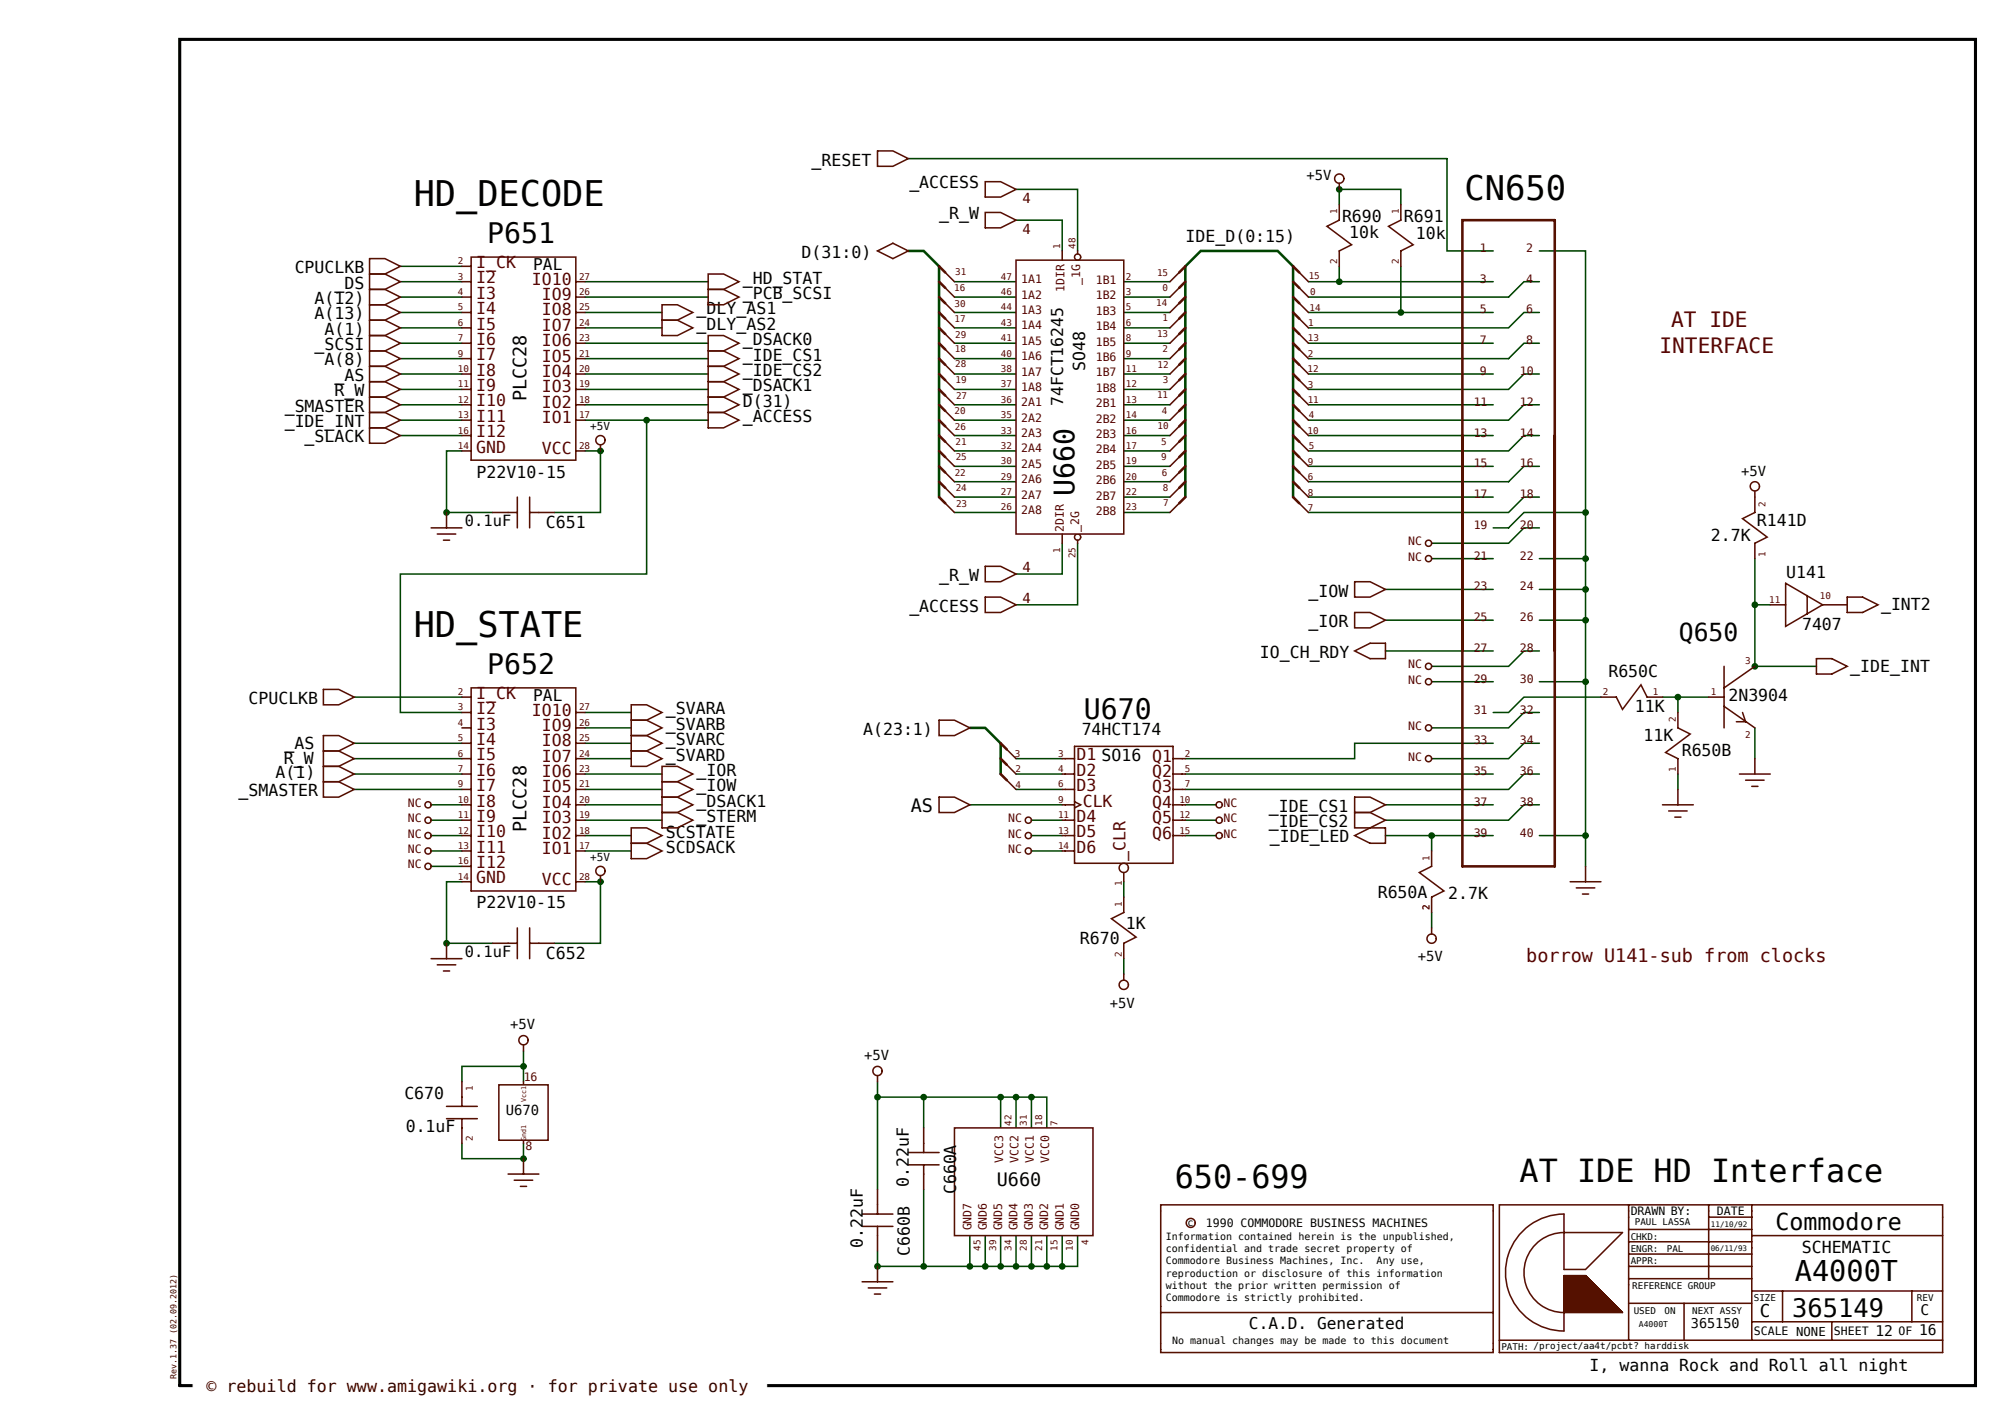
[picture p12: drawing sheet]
<svg xmlns="http://www.w3.org/2000/svg" width="420mm" height="297mm" viewBox="0 0 420 297" stroke-linecap="round" stroke-linejoin="round" font-family="sans-serif">
<defs><g id="words">
<g font-size="7.3">
<text x="86.2" y="43">HD_DECODE</text>
<text x="86.2" y="132.8">HD_STATE</text>
</g>
<text font-size="7.1" x="305.1" y="41.6">CN650</text>
<g font-size="6.6">
<text x="244.7" y="247.6">650-699</text>
<text x="316.6" y="246.4">AT IDE HD Interface</text>
</g>
<text font-size="6" x="373.9" y="267">A4000T</text>
<g font-size="5.9">
<text x="101.5" y="50.7">P651</text>
<text x="223.8" y="103.3" transform="rotate(-90 223.8 103.3)">U660</text>
<text x="101.5" y="140.4">P652</text>
<text x="225.8" y="149.8">U670</text>
</g>
<text font-size="5.3" x="373.4" y="274.5">365149</text>
<text font-size="5.2" x="349.8" y="133.6">Q650</text>
<text font-size="4.9" x="369.9" y="256.5">Commodore</text>
<g font-size="4.4" fill="#500">
<text x="348.2" y="68.1">AT IDE</text>
<text x="345.7" y="73.7">INTERFACE</text>
</g>
<g font-size="3.8">
<text x="109.7" y="83.6" transform="rotate(-90 109.7 83.6)">PLCC28</text>
<text x="109.7" y="173.4" transform="rotate(-90 109.7 173.4)">PLCC28</text>
<text x="189.7" y="169.3">AS</text>
<text x="207.7" y="247.3">U660</text>
</g>
<text font-size="3.8" fill="#500" x="318" y="200.5">borrow U141-sub from clocks</text>
<text font-size="3.7" x="366.7" y="274.4">C</text>
<text font-size="3.5" fill="#300" x="43" y="290.2">© rebuild for www.amigawiki.org · for private use only</text>
<g font-size="3.4">
<text x="169.1" y="34.5">_RESET</text>
<text x="189.5" y="39.2">_ACCESS</text>
<text x="195.7" y="45.7">_R_W</text>
<text x="279.6" y="46.2">R690</text>
<text x="292.5" y="46.2">R691</text>
<text x="167" y="53.8">D(31:0)</text>
<text x="247" y="50.4">IDE_D(0:15)</text>
<text x="281.1" y="49.7">10k</text>
<text x="295" y="49.8">10k</text>
<text x="61.4" y="56.9">CPUCLKB</text>
<text x="111.1" y="56.2">PAL</text>
<text x="154.8" y="59.1">_HD_STAT</text>
<text x="65.5" y="63.3">A(12)</text>
<text x="69.7" y="60.1">_DS</text>
<text x="145.1" y="65.5">_DLY_AS1</text>
<text x="154.8" y="62.3">_PCB_SCSI</text>
<text x="65.5" y="66.6">A(13)</text>
<text x="67.6" y="69.8">A(1)</text>
<text x="145.1" y="68.7">_DLY_AS2</text>
<text x="154.8" y="71.9">_DSACK0</text>
<text x="65.5" y="73">_SCSI</text>
<text x="67.6" y="76.2">A(8)</text>
<text x="154.8" y="75.2">_IDE_CS1</text>
<text x="226" y="77.4" transform="rotate(-90 226 77.4)">SO48</text>
<text x="69.7" y="82.6">R_W</text>
<text x="69.7" y="79.4">_AS</text>
<text x="154.8" y="81.6">_DSACK1</text>
<text x="154.8" y="78.4">_IDE_CS2</text>
<text x="59.3" y="89">_IDE_INT</text>
<text x="59.3" y="85.8">_SMASTER</text>
<text x="154.8" y="84.8">D(31)</text>
<text x="154.8" y="88">_ACCESS</text>
<text x="221.5" y="84.6" transform="rotate(-90 221.5 84.6)">74FCT16245</text>
<text x="63.5" y="92.2">_SLACK</text>
<text x="99.3" y="99.5">P22V10-15</text>
<text x="113.7" y="110">C651</text>
<text x="356.4" y="112.8">2.7K</text>
<text x="366" y="109.6">R141D</text>
<text x="195.7" y="121.1">_R_W</text>
<text x="272.6" y="124.3">_IOW</text>
<text x="372.1" y="120.5">U141</text>
<text x="189.5" y="127.5">_ACCESS</text>
<text x="272.6" y="130.7">_IOR</text>
<text x="375.4" y="131.4">7407</text>
<text x="391.9" y="127.2">_INT2</text>
<text x="262.5" y="137.1">IO_CH_RDY</text>
<text x="335.1" y="141.1">R650C</text>
<text x="385.5" y="140">_IDE_INT</text>
<text x="51.8" y="146.7">CPUCLKB</text>
<text x="111.1" y="146">PAL</text>
<text x="138.7" y="148.9">_SVARA</text>
<text x="340.6" y="148.5">11K</text>
<text x="360.1" y="146.2">2N3904</text>
<text x="138.7" y="152.1">_SVARB</text>
<text x="138.7" y="155.3">_SVARC</text>
<text x="179.8" y="153.2">A(23:1)</text>
<text x="225.4" y="153.2">74HCT174</text>
<text x="342.4" y="154.4">11K</text>
<text x="59.1" y="159.2">R_W</text>
<text x="59.3" y="156.2">_AS</text>
<text x="138.7" y="158.5">_SVARD</text>
<text x="145.1" y="161.7">_IOR</text>
<text x="350.4" y="157.5">R650B</text>
<text x="49.7" y="166">_SMASTER</text>
<text x="57.4" y="162.2">A(1)</text>
<text x="145.1" y="164.9">_IOW</text>
<text x="145.1" y="168.1">_DSACK1</text>
<text x="145.1" y="171.4">_STERM</text>
<text x="264.3" y="172.4">_IDE_CS2</text>
<text x="264.3" y="169.2">_IDE_CS1</text>
<text x="138.7" y="174.6">SCSTATE</text>
<text x="138.7" y="177.8">SCDSACK</text>
<text x="264.5" y="175.6">_IDE_LED</text>
<text x="99.3" y="189.3">P22V10-15</text>
<text x="287" y="187.1">R650A</text>
<text x="301.7" y="187.3">2.7K</text>
<text x="225" y="196.7">R670</text>
<text x="234.5" y="193.5">1K</text>
<text x="113.7" y="199.8">C652</text>
<text x="84.2" y="229">C670</text>
<text x="84.5" y="236">0.1uF</text>
<text x="189.4" y="247.3" transform="rotate(-90 189.4 247.3)">0.22uF</text>
<text x="199.2" y="248.9" transform="rotate(-90 199.2 248.9)">C660A</text>
<text x="179.7" y="260.1" transform="rotate(-90 179.7 260.1)">0.22uF</text>
<text x="189.6" y="261.8" transform="rotate(-90 189.6 261.8)">C660B</text>
<text x="375.4" y="261.2">SCHEMATIC</text>
<text x="260.2" y="277">C.A.D. Generated</text>
<text x="331.2" y="285.7">I, wanna Rock and Roll all night</text>
</g>
<g font-size="3.4" fill="#500">
<text x="99.2" y="59.1">I2</text>
<text x="99.2" y="55.9">I_CK</text>
<text x="110.8" y="59.3">IO10</text>
<text x="99.2" y="65.5">I4</text>
<text x="99.2" y="62.3">I3</text>
<text x="112.9" y="65.8">IO8</text>
<text x="112.9" y="62.5">IO9</text>
<text x="99.2" y="71.9">I6</text>
<text x="99.2" y="68.7">I5</text>
<text x="112.9" y="69">IO7</text>
<text x="99.2" y="75.1">I7</text>
<text x="112.9" y="75.4">IO5</text>
<text x="112.9" y="72.2">IO6</text>
<text x="99.2" y="81.5">I9</text>
<text x="99.2" y="78.3">I8</text>
<text x="112.9" y="81.8">IO3</text>
<text x="112.9" y="78.6">IO4</text>
<text x="99.2" y="87.9">I11</text>
<text x="99.2" y="84.7">I10</text>
<text x="112.9" y="85">IO2</text>
<text x="112.9" y="88.2">IO1</text>
<text x="99.2" y="91.1">I12</text>
<text x="99.2" y="94.3">GND</text>
<text x="112.9" y="94.6">VCC</text>
<text x="99.2" y="145.6">I_CK</text>
<text x="99.2" y="148.9">I2</text>
<text x="110.8" y="149.1">IO10</text>
<text x="99.2" y="152.1">I3</text>
<text x="99.2" y="155.3">I4</text>
<text x="112.9" y="155.5">IO8</text>
<text x="112.9" y="152.3">IO9</text>
<text x="99.2" y="161.7">I6</text>
<text x="99.2" y="158.5">I5</text>
<text x="112.9" y="158.7">IO7</text>
<text x="112.9" y="162">IO6</text>
<text x="224.3" y="158.5">D1 SO16 Q1</text>
<text x="224.3" y="161.7">D2</text>
<text x="240" y="162">Q2</text>
<text x="99.2" y="164.9">I7</text>
<text x="112.9" y="165.2">IO5</text>
<text x="224.3" y="164.9">D3</text>
<text x="240" y="165.2">Q3</text>
<text x="99.2" y="171.3">I9</text>
<text x="99.2" y="168.1">I8</text>
<text x="112.9" y="171.6">IO3</text>
<text x="112.9" y="168.4">IO4</text>
<text x="224.3" y="171.3">D4</text>
<text x="225.6" y="168.1">CLK</text>
<text x="240" y="171.6">Q5</text>
<text x="240" y="168.4">Q4</text>
<text x="99.2" y="177.7">I11</text>
<text x="99.2" y="174.5">I10</text>
<text x="112.9" y="174.8">IO2</text>
<text x="112.9" y="178">IO1</text>
<text x="224.3" y="177.7">D6</text>
<text x="224.3" y="174.5">D5</text>
<text x="234.5" y="179.5" transform="rotate(-90 234.5 179.5)">_CLR</text>
<text x="240" y="174.8">Q6</text>
<text x="99.2" y="180.9">I12</text>
<text x="99.2" y="184.1">GND</text>
<text x="112.9" y="184.4">VCC</text>
</g>
<g font-size="3.2">
<text x="96.9" y="109.7">0.1uF</text>
<text x="96.9" y="199.5">0.1uF</text>
</g>
<g font-size="3">
<text x="400.1" y="274">C</text>
<text x="390.7" y="278.4">12</text>
<text x="399.8" y="278.3">16</text>
</g>
<g font-size="2.9">
<text x="272.2" y="37.5">+5V</text>
<text x="362.7" y="99.1">+5V</text>
<text x="295.4" y="200.4">+5V</text>
<text x="106.3" y="214.6">+5V</text>
<text x="231.2" y="210">+5V</text>
<text x="180.1" y="221">+5V</text>
<text x="105.4" y="232.5">U670</text>
</g>
<g font-size="2.9" fill="#500">
<text x="213" y="42.4">4</text>
<text x="213" y="48.8">4</text>
<text x="213" y="119.3">4</text>
<text x="213" y="125.7">4</text>
</g>
<text font-size="2.8" x="352.3" y="276.8">365150</text>
<g font-size="2.4" fill="#500">
<text x="308.3" y="52.5">1</text>
<text x="317.9" y="52.5">2</text>
<text x="212.7" y="59">1A1</text>
<text x="225" y="59.4" transform="rotate(-90 225 59.4)">_1G</text>
<text x="228.3" y="59.2">1B1</text>
<text x="308.3" y="58.9">3</text>
<text x="317.9" y="58.9">4</text>
<text x="212.7" y="65.4">1A3</text>
<text x="212.7" y="62.2">1A2</text>
<text x="221.8" y="60.9" transform="rotate(-90 221.8 60.9)">1DIR</text>
<text x="228.3" y="65.6">1B3</text>
<text x="228.3" y="62.4">1B2</text>
<text x="308.3" y="65.3">5</text>
<text x="317.9" y="65.3">6</text>
<text x="212.7" y="71.8">1A5</text>
<text x="212.7" y="68.6">1A4</text>
<text x="228.3" y="68.8">1B4</text>
<text x="308.3" y="71.8">7</text>
<text x="317.9" y="71.8">8</text>
<text x="212.7" y="75.1">1A6</text>
<text x="228.3" y="72">1B5</text>
<text x="228.3" y="75.2">1B6</text>
<text x="212.7" y="81.5">1A8</text>
<text x="212.7" y="78.3">1A7</text>
<text x="228.3" y="78.5">1B7</text>
<text x="228.3" y="81.7">1B8</text>
<text x="308.3" y="78.2">9</text>
<text x="316.6" y="78.2">10</text>
<text x="212.7" y="87.9">2A2</text>
<text x="212.7" y="84.7">2A1</text>
<text x="228.3" y="88.1">2B2</text>
<text x="228.3" y="84.9">2B1</text>
<text x="307" y="84.6">11</text>
<text x="316.6" y="84.6">12</text>
<text x="212.7" y="94.3">2A4</text>
<text x="212.7" y="91.1">2A3</text>
<text x="228.3" y="91.3">2B3</text>
<text x="228.3" y="94.5">2B4</text>
<text x="307" y="91">13</text>
<text x="316.6" y="91">14</text>
<text x="212.7" y="100.7">2A6</text>
<text x="212.7" y="97.5">2A5</text>
<text x="228.3" y="100.9">2B6</text>
<text x="228.3" y="97.7">2B5</text>
<text x="307" y="97.4">15</text>
<text x="316.6" y="97.4">16</text>
<text x="212.7" y="103.9">2A7</text>
<text x="212.7" y="107.1">2A8</text>
<text x="228.3" y="107.3">2B8</text>
<text x="228.3" y="104.1">2B7</text>
<text x="307" y="103.8">17</text>
<text x="316.6" y="103.8">18</text>
<text x="221.6" y="110.9" transform="rotate(-90 221.6 110.9)">2DIR</text>
<text x="224.8" y="110.9" transform="rotate(-90 224.8 110.9)">_2G</text>
<text x="293.4" y="113.6">NC</text>
<text x="307" y="110.2">19</text>
<text x="316.6" y="110.2">20</text>
<text x="293.4" y="116.8">NC</text>
<text x="307" y="116.6">21</text>
<text x="316.6" y="116.6">22</text>
<text x="307" y="123.1">23</text>
<text x="316.6" y="123.1">24</text>
<text x="307" y="129.5">25</text>
<text x="316.6" y="129.5">26</text>
<text x="307" y="135.9">27</text>
<text x="316.6" y="135.9">28</text>
<text x="293.4" y="142.5">NC</text>
<text x="293.4" y="139.3">NC</text>
<text x="307" y="142.3">29</text>
<text x="316.6" y="142.3">30</text>
<text x="307" y="148.7">31</text>
<text x="316.6" y="148.7">32</text>
<text x="293.4" y="152.1">NC</text>
<text x="307" y="155.1">33</text>
<text x="316.6" y="155.1">34</text>
<text x="293.4" y="158.5">NC</text>
<text x="307" y="161.5">35</text>
<text x="316.6" y="161.5">36</text>
<text x="307" y="168">37</text>
<text x="316.6" y="168">38</text>
<text x="85" y="171.4">NC</text>
<text x="85" y="168.1">NC</text>
<text x="210" y="171.4">NC</text>
<text x="254.9" y="168.1">NC</text>
<text x="254.9" y="171.4">NC</text>
<text x="85" y="177.8">NC</text>
<text x="85" y="174.6">NC</text>
<text x="210" y="177.8">NC</text>
<text x="210" y="174.6">NC</text>
<text x="254.9" y="174.6">NC</text>
<text x="307" y="174.4">39</text>
<text x="316.6" y="174.4">40</text>
<text x="85" y="181">NC</text>
<text x="109.1" y="225.4">16</text>
<text x="109.5" y="239.8">8</text>
<text x="209" y="242.4" transform="rotate(-90 209 242.4)">VCC3</text>
<text x="212.2" y="242.4" transform="rotate(-90 212.2 242.4)">VCC2</text>
<text x="215.4" y="242.4" transform="rotate(-90 215.4 242.4)">VCC1</text>
<text x="218.6" y="242.4" transform="rotate(-90 218.6 242.4)">VCC0</text>
<text x="202.4" y="256.5" transform="rotate(-90 202.4 256.5)">GND7</text>
<text x="205.6" y="256.5" transform="rotate(-90 205.6 256.5)">GND6</text>
<text x="208.8" y="256.5" transform="rotate(-90 208.8 256.5)">GND5</text>
<text x="212" y="256.5" transform="rotate(-90 212 256.5)">GND4</text>
<text x="215.2" y="256.5" transform="rotate(-90 215.2 256.5)">GND3</text>
<text x="218.4" y="256.5" transform="rotate(-90 218.4 256.5)">GND2</text>
<text x="221.6" y="256.5" transform="rotate(-90 221.6 256.5)">GND1</text>
<text x="224.8" y="256.5" transform="rotate(-90 224.8 256.5)">GND0</text>
</g>
<g font-size="2.4">
<text x="251.2" y="255.8">1990 COMMODORE BUSINESS MACHINES</text>
<text x="339.7" y="253.3">DRAWN BY:</text>
<text x="357.7" y="253.3">DATE</text>
<text x="365.4" y="278.3">SCALE NONE</text>
<text x="382.1" y="278.3">SHEET</text>
<text x="395.5" y="278.3">OF</text>
</g>
<g font-size="2.3">
<text x="123" y="89.7">+5V</text>
<text x="123" y="179.5">+5V</text>
</g>
<g font-size="2.1">
<text x="247.4" y="255.6">c</text>
<text x="242.9" y="258.4">Information contained herein is the unpublished,</text>
<text x="242.9" y="260.9">confidential and trade secret property of</text>
<text x="242.9" y="263.5">Commodore Business Machines, Inc.</text>
<text x="286.8" y="263.5">Any use,</text>
<text x="242.9" y="266.1">reproduction or disclosure of this information</text>
<text x="242.9" y="268.6">without the prior written permission of</text>
<text x="242.9" y="271.2">Commodore is strictly prohibited.</text>
<text x="244.2" y="280.2">No manual changes may be made to this document</text>
</g>
<g font-size="1.9" fill="#500">
<text x="278.6" y="44.7" transform="rotate(-90 278.6 44.7)">1</text>
<text x="291.4" y="44.7" transform="rotate(-90 291.4 44.7)">1</text>
<text x="220.9" y="51.9" transform="rotate(-90 220.9 51.9)">1</text>
<text x="224.1" y="51.9" transform="rotate(-90 224.1 51.9)">48</text>
<text x="95.4" y="58.3">3</text>
<text x="95.4" y="55.1">2</text>
<text x="120.6" y="58.3">27</text>
<text x="199" y="57.3">31</text>
<text x="208.5" y="58.3">47</text>
<text x="234.5" y="58.3">2</text>
<text x="241" y="57.4">15</text>
<text x="272.7" y="58.1">15</text>
<text x="278.6" y="55.1" transform="rotate(-90 278.6 55.1)">2</text>
<text x="291.4" y="55.1" transform="rotate(-90 291.4 55.1)">2</text>
<text x="95.4" y="64.7">5</text>
<text x="95.4" y="61.5">4</text>
<text x="120.6" y="64.7">25</text>
<text x="120.6" y="61.5">26</text>
<text x="198.8" y="60.7">16</text>
<text x="198.8" y="63.9">30</text>
<text x="208.5" y="64.7">44</text>
<text x="208.5" y="61.5">46</text>
<text x="234.5" y="64.7">5</text>
<text x="234.5" y="61.5">3</text>
<text x="240.9" y="63.8">14</text>
<text x="242.2" y="60.6">0</text>
<text x="272.8" y="64.7">14</text>
<text x="273" y="61.4">0</text>
<text x="95.4" y="71.1">7</text>
<text x="95.4" y="67.9">6</text>
<text x="120.6" y="67.9">24</text>
<text x="120.6" y="71.1">23</text>
<text x="198.8" y="67.2">17</text>
<text x="199" y="70.4">29</text>
<text x="208.5" y="71.1">41</text>
<text x="208.5" y="67.9">43</text>
<text x="234.5" y="71.1">8</text>
<text x="234.5" y="67.9">6</text>
<text x="241" y="70.3">13</text>
<text x="242.2" y="67">1</text>
<text x="272.5" y="71.2">13</text>
<text x="272.5" y="67.9">1</text>
<text x="95.4" y="74.3">9</text>
<text x="95.4" y="77.5">10</text>
<text x="120.6" y="77.5">20</text>
<text x="120.6" y="74.3">21</text>
<text x="199" y="73.5">18</text>
<text x="199" y="76.6">28</text>
<text x="208.5" y="77.5">38</text>
<text x="208.5" y="74.3">40</text>
<text x="234.5" y="77.5">11</text>
<text x="234.5" y="74.3">9</text>
<text x="241.2" y="76.7">12</text>
<text x="242.2" y="73.5">2</text>
<text x="272.4" y="77.6">12</text>
<text x="272.5" y="74.4">2</text>
<text x="95.4" y="83.9">12</text>
<text x="95.4" y="80.7">11</text>
<text x="120.6" y="83.9">18</text>
<text x="120.6" y="80.7">19</text>
<text x="199.1" y="79.9">19</text>
<text x="199.2" y="83.2">27</text>
<text x="208.5" y="80.7">37</text>
<text x="208.5" y="83.9">36</text>
<text x="234.5" y="83.9">13</text>
<text x="234.5" y="80.7">12</text>
<text x="241" y="83">11</text>
<text x="242.3" y="79.8">3</text>
<text x="272.4" y="84">11</text>
<text x="272.5" y="80.8">3</text>
<text x="95.4" y="87.1">13</text>
<text x="120.6" y="87.1">17</text>
<text x="198.8" y="86.3">20</text>
<text x="199" y="89.6">26</text>
<text x="208.5" y="87.1">35</text>
<text x="234.5" y="87.1">14</text>
<text x="241.2" y="89.5">10</text>
<text x="242" y="86.2">4</text>
<text x="272.7" y="87.2">4</text>
<text x="95.4" y="90.4">16</text>
<text x="95.4" y="93.6">14</text>
<text x="120.6" y="93.6">28</text>
<text x="199.1" y="92.8">21</text>
<text x="199.1" y="95.9">25</text>
<text x="208.5" y="93.6">32</text>
<text x="208.5" y="90.4">33</text>
<text x="234.5" y="90.4">16</text>
<text x="234.5" y="93.6">17</text>
<text x="241.9" y="92.8">5</text>
<text x="241.9" y="95.9">9</text>
<text x="272.4" y="90.4">10</text>
<text x="272.7" y="93.6">5</text>
<text x="198.9" y="99.1">22</text>
<text x="208.5" y="100">29</text>
<text x="208.5" y="96.8">30</text>
<text x="234.5" y="100">20</text>
<text x="234.5" y="96.8">19</text>
<text x="242" y="99.1">6</text>
<text x="272.5" y="100">6</text>
<text x="272.5" y="96.9">9</text>
<text x="199.1" y="102.4">24</text>
<text x="199.2" y="105.6">23</text>
<text x="208.5" y="103.2">27</text>
<text x="208.5" y="106.4">26</text>
<text x="234.5" y="106.4">23</text>
<text x="234.5" y="103.2">22</text>
<text x="242.3" y="102.3">8</text>
<text x="242.3" y="105.5">7</text>
<text x="272.5" y="106.4">7</text>
<text x="272.5" y="103.3">8</text>
<text x="367.8" y="105.6" transform="rotate(-90 367.8 105.6)">2</text>
<text x="220.9" y="115.2" transform="rotate(-90 220.9 115.2)">1</text>
<text x="224.1" y="116.4" transform="rotate(-90 224.1 116.4)">25</text>
<text x="367.8" y="116" transform="rotate(-90 367.8 116)">1</text>
<text x="368.6" y="125.6">11</text>
<text x="379.2" y="124.9">10</text>
<text x="363.6" y="138.5">3</text>
<text x="95.4" y="144.9">2</text>
<text x="95.4" y="148.1">3</text>
<text x="120.6" y="148.1">27</text>
<text x="334" y="144.9">2</text>
<text x="344.3" y="144.9">1</text>
<text x="356.4" y="144.9">1</text>
<text x="95.4" y="151.3">4</text>
<text x="95.4" y="154.5">5</text>
<text x="120.6" y="154.5">25</text>
<text x="120.6" y="151.3">26</text>
<text x="349.1" y="150.5" transform="rotate(-90 349.1 150.5)">2</text>
<text x="363.6" y="153.8">2</text>
<text x="95.4" y="160.9">7</text>
<text x="95.4" y="157.7">6</text>
<text x="120.6" y="157.7">24</text>
<text x="120.6" y="160.9">23</text>
<text x="211.4" y="157.8">3</text>
<text x="211.6" y="161">2</text>
<text x="220.4" y="157.7">3</text>
<text x="220.4" y="160.9">4</text>
<text x="246.9" y="157.7">2</text>
<text x="246.9" y="160.9">5</text>
<text x="349.1" y="160.9" transform="rotate(-90 349.1 160.9)">1</text>
<text x="95.4" y="164.1">9</text>
<text x="95.4" y="167.3">10</text>
<text x="120.6" y="164.1">21</text>
<text x="120.6" y="167.3">20</text>
<text x="211.6" y="164.2">4</text>
<text x="220.4" y="164.1">6</text>
<text x="220.4" y="167.3">9</text>
<text x="245.7" y="167.3">10</text>
<text x="246.9" y="164.1">7</text>
<text x="95.4" y="173.7">12</text>
<text x="95.4" y="170.5">11</text>
<text x="120.6" y="170.5">19</text>
<text x="120.6" y="173.7">18</text>
<text x="220.4" y="170.5">11</text>
<text x="220.4" y="173.7">13</text>
<text x="245.7" y="173.7">15</text>
<text x="245.7" y="170.5">12</text>
<text x="95.4" y="176.9">13</text>
<text x="120.6" y="176.9">17</text>
<text x="220.4" y="176.9">14</text>
<text x="297.8" y="179.4" transform="rotate(-90 297.8 179.4)">1</text>
<text x="95.4" y="180.1">16</text>
<text x="95.4" y="183.3">14</text>
<text x="120.6" y="183.3">28</text>
<text x="233.7" y="184.6" transform="rotate(-90 233.7 184.6)">1</text>
<text x="233.7" y="189" transform="rotate(-90 233.7 189)">1</text>
<text x="297.8" y="189.8" transform="rotate(-90 297.8 189.8)">2</text>
<text x="233.7" y="199.4" transform="rotate(-90 233.7 199.4)">2</text>
<text x="98.5" y="227.5" transform="rotate(-90 98.5 227.5)">1</text>
<text x="98.5" y="237.9" transform="rotate(-90 98.5 237.9)">2</text>
<text x="210.7" y="234.7" transform="rotate(-90 210.7 234.7)">42</text>
<text x="213.9" y="234.7" transform="rotate(-90 213.9 234.7)">31</text>
<text x="217.1" y="234.7" transform="rotate(-90 217.1 234.7)">18</text>
<text x="220.3" y="234.7" transform="rotate(-90 220.3 234.7)">7</text>
<text x="204.3" y="260.7" transform="rotate(-90 204.3 260.7)">45</text>
<text x="207.5" y="260.7" transform="rotate(-90 207.5 260.7)">39</text>
<text x="210.7" y="260.7" transform="rotate(-90 210.7 260.7)">34</text>
<text x="213.9" y="260.7" transform="rotate(-90 213.9 260.7)">28</text>
<text x="217.1" y="260.7" transform="rotate(-90 217.1 260.7)">21</text>
<text x="220.3" y="260.7" transform="rotate(-90 220.3 260.7)">15</text>
<text x="223.5" y="260.7" transform="rotate(-90 223.5 260.7)">10</text>
<text x="226.7" y="259.5" transform="rotate(-90 226.7 259.5)">4</text>
</g>
<g font-size="1.9">
<text x="340.6" y="255.2">PAUL LASSA</text>
<text x="339.7" y="263.5">APPR:</text>
<text x="339.7" y="260.9">ENGR:</text>
<text x="339.7" y="258.4">CHKD:</text>
<text x="347.3" y="261">PAL</text>
<text x="340" y="268.6">REFERENCE GROUP</text>
<text x="340.4" y="273.8">USED</text>
<text x="346.8" y="273.8">ON</text>
<text x="352.6" y="273.8">NEXT ASSY</text>
<text x="365.4" y="271.2">SIZE</text>
<text x="399.4" y="271.2">REV</text>
<text x="312.8" y="281.5">PATH: /project/aa4t/pcbt? harddisk</text>
</g>
<text font-size="1.7" x="341.4" y="276.5">A4000T</text>
<text font-size="1.7" fill="#300" x="36.7" y="287.4" transform="rotate(-90 36.7 287.4)">Rev.1.37 (02.09.2012)</text>
<g font-size="1.6">
<text x="356.5" y="255.7">11/10/92</text>
<text x="356.4" y="260.7">06/11/93</text>
</g>
<g font-size="1.4" fill="#500">
<text x="109.6" y="229.7" transform="rotate(-90 109.6 229.7)">Vcc1</text>
<text x="109.6" y="237.9" transform="rotate(-90 109.6 237.9)">Gnd1</text>
</g>
</g></defs>
<path d="M37.4 8.2h374.2v280.6h-374.2z" fill="#fff" stroke="#fff" stroke-width=".21"/>
<path d="M37.4 8.2h374.2v280.6h-374.2z" fill="none" stroke="#000" stroke-width=".64"/>
<g fill="none" stroke="#040" stroke-width=".32">
<path d="M189.2 33.1h112.3v19.2h9.6M211.7 39.5h12.8v12.8M83.4 58.7h12.8M83.4 55.5h12.8M121.9 58.7h25.6M198.8 58.7h12.9M211.7 45.9h9.6v6.4M234.1 58.7h9.6M272.6 58.7h38.5M279 42.7v-3.2h12.8v3.2M279 55.5v3.2M291.8 55.5v9.6"/>
<path d="M320.7 58.7h-3.2l-3.2 3.2h-41.7M320.7 52.3h9.6v54.5h-12.8l-3.2 3.2h-3.2M83.4 71.5h12.8M83.4 78h12.8M83.4 65.1h12.8M83.4 74.7h12.8M83.4 68.3h12.8M83.4 61.9h12.8M121.9 71.5h25.6M121.9 78h25.6M121.9 65.1h16M121.9 74.7h25.6"/>
<path d="M121.9 68.3h16M121.9 61.9h25.6M198.8 71.5h12.9M198.8 78h12.9M198.8 65.1h12.9M198.8 74.7h12.9M198.8 68.3h12.9M198.8 61.9h12.9M234.1 71.5h9.6M234.1 78h9.6M234.1 65.1h9.6M234.1 74.7h9.6"/>
<path d="M234.1 68.3h9.6M234.1 61.9h9.6M272.6 71.5h38.5M272.6 78h38.5M272.6 65.1h38.5M320.7 65.1h-3.2l-3.2 3.2h-41.7M320.7 71.5h-3.2l-3.2 3.2h-41.7M320.7 78h-3.2l-3.2 3.2h-41.7M83.4 81.2h12.8M83.4 90.8h12.8M83.4 84.4h12.8M83.4 87.6h12.8"/>
<path d="M96.2 94h-3.2v12.8h9.6M121.9 94h3.2v12.8h-9.6M121.9 81.2h25.6M121.9 84.4h25.6M121.9 87.6h25.6M134.7 87.6v32h-51.3v28.9h12.8M198.8 81.2h12.9M198.8 90.8h12.9M198.8 97.2h12.9M198.8 84.4h12.9M198.8 87.6h12.9M198.8 94h12.9"/>
<path d="M234.1 81.2h9.6M234.1 90.8h9.6M234.1 97.2h9.6M234.1 84.4h9.6M234.1 87.6h9.6M234.1 94h9.6M272.6 90.8h38.5M272.6 97.2h38.5M272.6 84.4h38.5M320.7 90.8h-3.2l-3.2 3.2h-41.7M320.7 84.4h-3.2l-3.2 3.2h-41.7M320.7 97.2h-3.2l-3.2 3.2h-41.7"/>
<path d="M198.8 106.8h12.9M198.8 100.4h12.9M198.8 103.6h12.9M221.3 113.2v6.4h-9.6M224.5 113.2v12.9h-12.8M234.1 106.8h9.6M234.1 100.4h9.6M234.1 103.6h9.6M272.6 103.6h38.5M298.3 116.4h12.8M320.7 103.6h-3.2l-3.2 3.2h-41.7M320.7 110h-3.2l-3.2 3.2h-16"/>
<path d="M320.7 116.4h9.6M330.3 106.8v73.8M365.6 116.4v22.5h12.8M288.6 122.8h22.5M288.6 129.3h22.5M288.6 135.7h22.5M320.7 135.7h-3.2l-3.2 3.2h-16M320.7 122.8h9.6M320.7 129.3h9.6M365.6 126.1h3.2M73.8 145.3h22.4M73.8 158.1h22.4"/>
<path d="M73.8 154.9h22.4M121.9 148.5h9.6M121.9 151.7h9.6M121.9 158.1h9.6M121.9 154.9h9.6M211.7 158.1h9.6M298.3 142.1h12.8M311.1 154.9h-28.9v3.2h-35.3M320.7 154.9h-3.2l-3.2 3.2h-16M320.7 148.5h-3.2l-3.2 3.2h-16M320.7 142.1h9.6M333.5 145.3h-16l-3.2 3.2h-3.2"/>
<path d="M346.4 145.3h9.6M349.6 145.3v3.2M365.6 151.7v6.4M73.8 164.5h22.4M73.8 161.3h22.4M89.8 174.2h6.4M89.8 177.4h6.4M89.8 167.7h6.4M89.8 170.9h6.4M121.9 174.2h9.6M121.9 164.5h16M121.9 161.3h16"/>
<path d="M121.9 177.4h9.6M121.9 167.7h16M121.9 170.9h16M202.1 167.7h19.2M211.7 164.5h9.6M211.7 161.3h9.6M214.9 174.2h6.4M214.9 177.4h6.4M214.9 170.9h6.4M246.9 174.2h6.5M246.9 161.3h64.2M246.9 167.7h6.5"/>
<path d="M246.9 170.9h6.5M288.6 174.2h22.5M288.6 167.7h22.5M298.3 174.2v3.2M320.7 161.3h-3.2l-3.2 3.2h-67.4M320.7 167.7h-3.2l-3.2 3.2h-25.7M320.7 174.2h9.6M349.6 161.3v3.2M89.8 180.6h6.4M96.2 183.8h-3.2v12.8h9.6M121.9 183.8h3.2v12.8h-9.6M234.1 183.8v3.2"/>
<path d="M234.1 199.8v3.2M298.3 190.2v3.2M109.1 219v3.3M96.2 238.3v3.2h12.9v-3.2M96.2 225.5v-3.2h12.9v3.2M182.8 228.7h35.3v6.4M182.8 225.5v22.4M192.4 228.7v6.4M208.5 228.7v6.4M211.7 228.7v6.4M214.9 228.7v6.4M192.4 247.9v16"/>
<path d="M202.1 257.5v6.4M205.3 257.5v6.4M208.5 257.5v6.4M211.7 257.5v6.4M214.9 257.5v6.4M218.1 257.5v6.4M221.3 257.5v6.4M224.5 257.5v6.4h-41.7v-3.2"/>
</g>
<g fill="#040" stroke="#040" stroke-width=".32">
<circle cx="109.1" cy="222.3" r=".53"/>
<circle cx="182.8" cy="263.9" r=".53"/>
<circle cx="182.8" cy="228.7" r=".53"/>
<circle cx="365.6" cy="126.1" r=".53"/>
<circle cx="330.3" cy="174.2" r=".53"/>
<circle cx="330.3" cy="142.1" r=".53"/>
<circle cx="330.3" cy="129.3" r=".53"/>
<circle cx="330.3" cy="122.8" r=".53"/>
<circle cx="330.3" cy="116.4" r=".53"/>
<circle cx="330.3" cy="106.8" r=".53"/>
<circle cx="214.9" cy="228.7" r=".53"/>
<circle cx="365.6" cy="138.9" r=".53"/>
<circle cx="349.6" cy="145.3" r=".53"/>
<circle cx="134.7" cy="87.6" r=".53"/>
<circle cx="211.7" cy="228.7" r=".53"/>
<circle cx="208.5" cy="228.7" r=".53"/>
<circle cx="192.4" cy="228.7" r=".53"/>
<circle cx="298.3" cy="174.2" r=".53"/>
<circle cx="192.4" cy="263.9" r=".53"/>
<circle cx="202.1" cy="263.9" r=".53"/>
<circle cx="205.3" cy="263.9" r=".53"/>
<circle cx="208.5" cy="263.9" r=".53"/>
<circle cx="211.7" cy="263.9" r=".53"/>
<circle cx="214.9" cy="263.9" r=".53"/>
<circle cx="221.3" cy="263.9" r=".53"/>
<circle cx="218.1" cy="263.9" r=".53"/>
<circle cx="125.1" cy="94" r=".53"/>
<circle cx="93" cy="106.8" r=".53"/>
<circle cx="109.1" cy="241.5" r=".53"/>
<circle cx="93" cy="196.6" r=".53"/>
<circle cx="125.1" cy="183.8" r=".53"/>
<circle cx="279" cy="58.7" r=".53"/>
<circle cx="291.8" cy="65.1" r=".53"/>
<circle cx="279" cy="39.5" r=".53"/>
</g>
<path d="M189.2 52.3h3.2l3.2 3.2v48.1M246.9 103.6v-48.1l3.3-3.2h16l3.2 3.2v48.1M202.1 151.7h3.2l3.2 3.2v6.4" fill="none" stroke="#040" stroke-width=".53"/>
<g fill="none" stroke="#510" stroke-width=".32">
<path d="M147.5 79.6h3.2l3.3 1.6-3.3 1.6h-3.2zM147.5 76.3h3.2l3.3 1.7-3.3 1.6h-3.2zM147.5 82.8h3.2l3.3 1.6-3.3 1.6h-3.2zM365.6 102.3v4.5l-2.6 1.3 5.2 3.8-2.6 1.3v3.2M137.9 166.1h3.2l3.2 1.6-3.2 1.6h-3.2zM137.9 169.3h3.2l3.2 1.6-3.2 1.7h-3.2zM298.3 177.4v3.2l-2.6 1.2 5.1 3.9-2.5 1.3v3.2M125.1 182.5v1.3M298.3 193.4v1.3M234.1 203v1.3M182.8 224.2v1.3M179.6 267.1h6.4"/>
<path d="M180.9 268.4h3.8M182.2 269.7h1.3M182.8 263.9v3.2M241.8 273.6v8.3h69.3v-30.8h-69.3v22.5h69.3"/>
<circle cx="365.6" cy="101.4" r=".96"/>
<circle cx="125.1" cy="181.5" r=".96"/>
<circle cx="298.3" cy="195.6" r=".96"/>
<circle cx="234.1" cy="205.3" r=".96"/>
<circle cx="182.8" cy="223.2" r=".96"/>
<circle cx="248.1" cy="254.9" r=".94"/>
</g>
<path d="M198.8 235.1h28.9v22.4h-28.9z" fill="#fff" stroke="#510" stroke-width=".32"/>
<g fill="none" stroke="#510" stroke-width=".32">
<path d="M147.5 57.1h3.2l3.3 1.6-3.3 1.6h-3.2zM137.9 66.7h3.2l3.2 1.6-3.2 1.6h-3.2zM147.5 73.1h3.2l3.3 1.6-3.3 1.6h-3.2zM147.5 60.3h3.2l3.3 1.6-3.3 1.6h-3.2zM77 86h3.2l3.2 1.6-3.2 1.6h-3.2zM125.1 92.7v1.3M359.2 138.9v12.8M365.6 138.9l-6.4 4.5M131.5 150.1h3.2l3.2 1.6-3.2 1.6h-3.2zM333.5 145.3h3.2l1.3 2.6 3.9-5.2 1.2 2.6h3.3M349.6 148.5v3.2l2.5 1.3-5.1 3.8 2.6 1.3v3.2M356 145.3h3.2"/>
<path d="M359.2 147.2l6.4 4.5M363 148.5l.7 1.9h-2M365.6 158.1v3.2M346.4 167.7h6.4M347.6 169h3.9M348.9 170.3h1.3M349.6 164.5v3.2M362.4 161.3h6.4M363.7 162.6h3.8M365 163.9h1.2M234.1 187v3.2l-2.5 1.3 5.1 3.8-2.6 1.3v3.2M109.1 217.8v1.2"/>
<path d="M109.1 225.5v.6M109.1 237.6v.7M192.4 235.1v5.1M189.2 242.8h6.4M189.2 240.2h6.4M192.4 242.8v5.1"/>
<circle cx="125.1" cy="91.7" r=".96"/>
<circle cx="109.1" cy="216.8" r=".96"/>
</g>
<path d="M103.9 226.1h10.3v11.5h-10.3z" fill="#fff" stroke="#510" stroke-width=".32"/>
<g fill="none" stroke="#510" stroke-width=".32">
<path d="M205.3 37.9h3.2l3.2 1.6-3.2 1.6h-3.2zM205.3 44.3h3.2l3.2 1.6-3.2 1.6h-3.2zM147.5 86h3.2l3.3 1.6-3.3 1.6h-3.2zM224.5 112.6v.6M205.3 124.4h3.2l3.2 1.7-3.2 1.6h-3.2zM282.2 121.2h3.2l3.2 1.6-3.2 1.6h-3.2zM282.2 127.7h3.2l3.2 1.6-3.2 1.6h-3.2zM131.5 146.9h3.2l3.2 1.6-3.2 1.6h-3.2zM221.3 158.1h2.6M223.9 155.6h20.5v24.3h-20.5zM244.4 158.1h2.5M67.4 162.9h3.2l3.2 1.6-3.2 1.6h-3.2z"/>
<path d="M195.6 166.1h3.2l3.3 1.6-3.3 1.6h-3.2zM221.3 177.4h2.6M221.3 174.2h2.6M221.3 170.9h2.6M221.3 167.7h2.6M221.3 164.5h2.6M221.3 161.3h2.6M223.9 167.1l1.2 .6-1.2 .7M244.4 174.2h2.5M244.4 170.9h2.5M244.4 167.7h2.5M244.4 164.5h2.5"/>
<path d="M244.4 161.3h2.5M282.2 166.1h3.2l3.2 1.6-3.2 1.6h-3.2zM234.1 181.8v2M93 230.6h6.4M93 233.2h6.4M96.2 225.5v5.1M96.2 233.2v5.1M105.9 244.7h6.4M107.1 246h3.9M108.4 247.3h1.3M109.1 241.5v3.2"/>
<circle cx="224.5" cy="111.9" r=".64"/>
<circle cx="89.2" cy="177.4" r=".64"/>
<circle cx="234.1" cy="180.9" r=".96"/>
</g>
<path d="M304.7 90.8v89.8h19.2v-134.7h-19.2v89.8" fill="none" stroke="#510" stroke-width=".53"/>
<path d="M211.7 54.2h22.4v57.1h-22.4z" fill="#fff" stroke="#510" stroke-width=".32"/>
<g fill="none" stroke="#510" stroke-width=".32">
<path d="M182.8 31.5h3.2l3.2 1.6-3.2 1.6h-3.2zM279 38.2v1.3M77 57.1h3.2l3.2 1.6-3.2 1.6h-3.2zM77 53.9h3.2l3.2 1.6-3.2 1.6h-3.2zM96.2 55.5h2M96.2 58.7h2M98.2 53.6h21.8v42.3h-21.8zM120 58.7h1.9M182.8 52.3l3.2-1.6 3.2 1.6-3.2 1.6zM196.9 60l1.9 1.9M196.9 56.8l1.9 1.9M221.3 52.3v1.9"/>
<path d="M224.5 52.3v.6M245.7 60l-2 1.9M245.7 56.8l-2 1.9M270.7 60l1.9 1.9M270.7 56.8l1.9 1.9M279 42.7v3.2l-2.6 1.3 5.2 3.8-2.6 1.3v3.2M291.8 42.7v3.2l-2.5 1.3 5.1 3.8-2.6 1.3v3.2M77 73.1h3.2l3.2 1.6-3.2 1.6h-3.2zM77 69.9h3.2l3.2 1.6-3.2 1.6h-3.2zM77 66.7h3.2l3.2 1.6-3.2 1.6h-3.2zM77 63.5h3.2l3.2 1.6-3.2 1.6h-3.2zM77 60.3h3.2l3.2 1.6-3.2 1.6h-3.2z"/>
<path d="M77 79.6h3.2l3.2 1.6-3.2 1.6h-3.2zM77 76.3h3.2l3.2 1.7-3.2 1.6h-3.2zM96.2 68.3h2M96.2 71.5h2M96.2 74.7h2M96.2 78h2M96.2 61.9h2M96.2 65.1h2M120 68.3h1.9M120 71.5h1.9M120 74.7h1.9M120 78h1.9"/>
<path d="M120 61.9h1.9M120 65.1h1.9M137.9 63.5h3.2l3.2 1.6-3.2 1.6h-3.2zM147.5 69.9h3.2l3.3 1.6-3.3 1.6h-3.2zM196.9 79.2l1.9 2M196.9 76l1.9 2M196.9 72.8l1.9 1.9M196.9 69.6l1.9 1.9M196.9 66.4l1.9 1.9M196.9 63.2l1.9 1.9M245.7 79.2l-2 2M245.7 76l-2 2"/>
<path d="M245.7 72.8l-2 1.9M245.7 69.6l-2 1.9M245.7 66.4l-2 1.9M245.7 63.2l-2 1.9M270.7 79.2l1.9 2M270.7 76l1.9 2M270.7 72.8l1.9 1.9M270.7 69.6l1.9 1.9M270.7 66.4l1.9 1.9M270.7 63.2l1.9 1.9M77 82.8h3.2l3.2 1.6-3.2 1.6h-3.2zM77 89.2h3.2l3.2 1.6-3.2 1.6h-3.2z"/>
<path d="M96.2 94h2M96.2 90.8h2M96.2 87.6h2M96.2 84.4h2M96.2 81.2h2M120 94h1.9M120 87.6h1.9M120 84.4h1.9M120 81.2h1.9M196.9 98.5l1.9 1.9M196.9 82.4l1.9 2M196.9 88.9l1.9 1.9"/>
<path d="M196.9 95.3l1.9 1.9M196.9 85.6l1.9 2M196.9 92.1l1.9 1.9M245.7 98.5l-2 1.9M245.7 95.3l-2 1.9M245.7 92.1l-2 1.9M245.7 88.9l-2 1.9M245.7 85.6l-2 2M245.7 82.4l-2 2M270.7 98.5l1.9 1.9M270.7 95.3l1.9 1.9M270.7 92.1l1.9 1.9"/>
<path d="M270.7 88.9l1.9 1.9M270.7 85.6l1.9 2M270.7 82.4l1.9 2M89.8 110h6.4M91.1 111.3h3.8M92.4 112.6h1.3M93 106.8v3.2M102.6 106.8h5.2M107.8 103.6v6.4M110.3 106.8h5.2M110.3 103.6v6.4M196.9 104.9l1.9 1.9"/>
<path d="M196.9 101.7l1.9 1.9M205.3 118h3.2l3.2 1.6-3.2 1.6h-3.2zM221.3 111.3v1.9M245.7 104.9l-2 1.9M245.7 101.7l-2 1.9M270.7 104.9l1.9 1.9M270.7 101.7l1.9 1.9M282.2 135.7l3.2-1.6h3.2v3.2h-3.2zM368.8 126.1h3.2M372 121.6l7.7 4.5-7.7 4.4zM376.5 124.1v3.9M378.4 137.3h3.2l3.2 1.6-3.2 1.6h-3.2z"/>
<path d="M379.7 126.1h5.1M384.8 124.4h3.2l3.2 1.7-3.2 1.6h-3.2zM67.4 143.7h3.2l3.2 1.6-3.2 1.6h-3.2zM67.4 159.7h3.2l3.2 1.6-3.2 1.6h-3.2zM67.4 156.5h3.2l3.2 1.6-3.2 1.6h-3.2zM67.4 153.3h3.2l3.2 1.6-3.2 1.6h-3.2zM96.2 158.1h2M96.2 145.3h2M96.2 148.5h2M96.2 151.7h2M96.2 154.9h2M98.2 143.4h21.8v42.3h-21.8z"/>
<path d="M120 158.1h1.9M120 148.5h1.9M120 151.7h1.9M120 154.9h1.9M131.5 156.5h3.2l3.2 1.6-3.2 1.6h-3.2zM131.5 153.3h3.2l3.2 1.6-3.2 1.6h-3.2zM137.9 159.7h3.2l3.2 1.6-3.2 1.6h-3.2zM195.6 150.1h3.2l3.3 1.6-3.3 1.6h-3.2zM209.7 159.4l2 1.9M209.7 156.2l2 1.9M96.2 177.4h2M96.2 174.2h2"/>
<path d="M96.2 170.9h2M96.2 161.3h2M96.2 164.5h2M96.2 167.7h2M120 177.4h1.9M120 174.2h1.9M120 170.9h1.9M120 161.3h1.9M120 164.5h1.9M120 167.7h1.9M131.5 172.6h3.2l3.2 1.6-3.2 1.6h-3.2zM131.5 175.8h3.2l3.2 1.6-3.2 1.6h-3.2z"/>
<path d="M137.9 162.9h3.2l3.2 1.6-3.2 1.6h-3.2zM209.7 162.6l2 1.9M282.2 169.3h3.2l3.2 1.6-3.2 1.7h-3.2zM282.2 174.2l3.2-1.6h3.2v3.2h-3.2zM89.8 199.8h6.4M93 196.6v3.2M96.2 183.8h2M96.2 180.6h2M102.6 196.6h5.2M107.8 193.4v6.4M110.3 193.4v6.4M110.3 196.6h5.2"/>
<path d="M120 183.8h1.9M327.1 183.8h6.4M328.4 185.1h3.8M329.7 186.3h1.3M330.3 180.6v3.2M91.1 201.1h3.8M92.4 202.4h1.3M179.6 255.6h6.4M179.6 253h6.4M182.8 247.9v5.1M182.8 255.6v5.1M317.4 256.5a12.2 12.2 0 0 0-2.9 13.3 12.2 12.2 0 0 0 11.3 7.6v-11.5h4.5l7.7 7.7h-12.2a8.3 8.3 0 0 1-8.3-8.4 8.3 8.3 0 0 1 8.3-8.3h12.2l-7.7 7.7h-4.5v-11.6a12.2 12.2 0 0 0-8.4 3.5z"/>
<path d="M339.3 251.1v28.2M339.3 258.8h25.7M339.3 256.2h25.7M356 251.1v15.4M356 253.7h9M365 251.1v28.2M365 257.5h39.7M312.4 279.3v2.6h92.3v-30.8h-92.3v28.2h92.3M325.8 269.1h7.7M325.8 266.5h5.2M325.8 267.1h5.8M325.8 267.8h6.4"/>
<path d="M325.8 268.4h7.1M325.8 269.7h8.4M325.8 270.4h9M325.8 271h9.7M325.8 271.6h10.3M325.8 272.3h10.9M325.8 272.9h11.6M325.8 266.2h4.8M325.8 266.8h5.5M325.8 267.5h6.1M325.8 268.1h6.8M325.8 268.8h7.4"/>
<path d="M325.8 269.4h8M325.8 270h8.7M325.8 270.7h9.3M325.8 271.3h10M325.8 272h10.6M325.8 272.6h11.3M325.8 273.2h11.9M325.8 266h4.6M325.8 266.1h4.7M325.8 266.3h4.9M325.8 266.4h5.1M325.8 266.6h5.3"/>
<path d="M325.8 266.7h5.4M325.8 266.9h5.6M325.8 267h5.7M325.8 267.3h5.9M325.8 267.4h6M325.8 267.6h6.2M325.8 267.7h6.3M325.8 267.9h6.6M325.8 268h6.7M325.8 268.2h6.9M325.8 268.3h7M325.8 268.5h7.2"/>
<path d="M325.8 268.6h7.3M325.8 268.9h7.5M325.8 269h7.6M325.8 269.2h7.8M325.8 269.3h7.9M325.8 269.5h8.2M325.8 269.6h8.3M325.8 269.8h8.5M325.8 269.9h8.6M325.8 270.1h8.8M325.8 270.2h8.9M325.8 270.5h9.1"/>
<path d="M325.8 270.6h9.2M325.8 270.8h9.4M325.8 270.9h9.5M325.8 271.1h9.8M325.8 271.2h9.9M325.8 271.4h10.1M325.8 271.5h10.2M325.8 271.7h10.4M325.8 271.9h10.5M325.8 272.1h10.7M325.8 272.2h10.8M325.8 272.4h11"/>
<path d="M325.8 272.5h11.1M325.8 272.7h11.4M325.8 272.8h11.5M325.8 273h11.7M325.8 273.1h11.8M325.8 273.3h12M325.8 273.5h12.1M339.3 271.6h25.7M339.3 266.5h25.7M339.3 263.9h25.7M339.3 261.4h25.7M350.8 271.6v7.7"/>
<path d="M365 275.5h39.7M365 269.1h39.7M371.4 269.1v6.4M381.6 275.5v3.8M398.3 269.1v6.4"/>
<circle cx="279" cy="37.2" r=".96"/>
<circle cx="224.5" cy="53.6" r=".64"/>
<circle cx="297.6" cy="116.4" r=".64"/>
<circle cx="297.6" cy="113.2" r=".64"/>
<circle cx="297.6" cy="138.9" r=".64"/>
<circle cx="297.6" cy="158.1" r=".64"/>
<circle cx="297.6" cy="142.1" r=".64"/>
<circle cx="297.6" cy="151.7" r=".64"/>
<circle cx="89.2" cy="174.2" r=".64"/>
<circle cx="89.2" cy="170.9" r=".64"/>
<circle cx="89.2" cy="167.7" r=".64"/>
<circle cx="214.2" cy="174.2" r=".64"/>
<circle cx="214.2" cy="177.4" r=".64"/>
<circle cx="214.2" cy="170.9" r=".64"/>
<circle cx="254" cy="170.9" r=".64"/>
<circle cx="254" cy="174.2" r=".64"/>
<circle cx="254" cy="167.7" r=".64"/>
<circle cx="89.2" cy="180.6" r=".64"/>
</g>
<g fill="none" stroke="#510" stroke-width=".53">
<path d="M195.6 58.7l1.3 1.3M195.6 55.5l1.3 1.3M246.9 58.7l-1.2 1.3M246.9 55.5l-1.2 1.3M269.4 58.7l1.3 1.3M269.4 55.5l1.3 1.3M195.6 78l1.3 1.2M195.6 74.7l1.3 1.3M195.6 71.5l1.3 1.3M195.6 68.3l1.3 1.3M195.6 65.1l1.3 1.3M195.6 61.9l1.3 1.3"/>
<path d="M246.9 78l-1.2 1.2M246.9 74.7l-1.2 1.3M246.9 71.5l-1.2 1.3M246.9 68.3l-1.2 1.3M246.9 65.1l-1.2 1.3M246.9 61.9l-1.2 1.3M269.4 78l1.3 1.2M269.4 74.7l1.3 1.3M269.4 71.5l1.3 1.3M269.4 68.3l1.3 1.3M269.4 65.1l1.3 1.3M269.4 61.9l1.3 1.3"/>
<path d="M195.6 97.2l1.3 1.3M195.6 81.2l1.3 1.2M195.6 87.6l1.3 1.3M195.6 94l1.3 1.3M195.6 84.4l1.3 1.2M195.6 90.8l1.3 1.3M246.9 97.2l-1.2 1.3M246.9 94l-1.2 1.3M246.9 90.8l-1.2 1.3M246.9 87.6l-1.2 1.3M246.9 84.4l-1.2 1.2M246.9 81.2l-1.2 1.2"/>
<path d="M269.4 97.2l1.3 1.3M269.4 94l1.3 1.3M269.4 90.8l1.3 1.3M269.4 87.6l1.3 1.3M269.4 84.4l1.3 1.2M269.4 81.2l1.3 1.2M195.6 103.6l1.3 1.3M195.6 100.4l1.3 1.3M246.9 103.6l-1.2 1.3M246.9 100.4l-1.2 1.3M269.4 103.6l1.3 1.3M269.4 100.4l1.3 1.3"/>
<path d="M208.5 158.1l1.2 1.3M208.5 154.9l1.2 1.3M208.5 161.3l1.2 1.3"/>
</g>
<path d="M40.2 286.6h119.5v4.1h-119.5z" fill="#fff" stroke="#fff" stroke-width=".21"/>
<use href="#words"/>
</svg>
